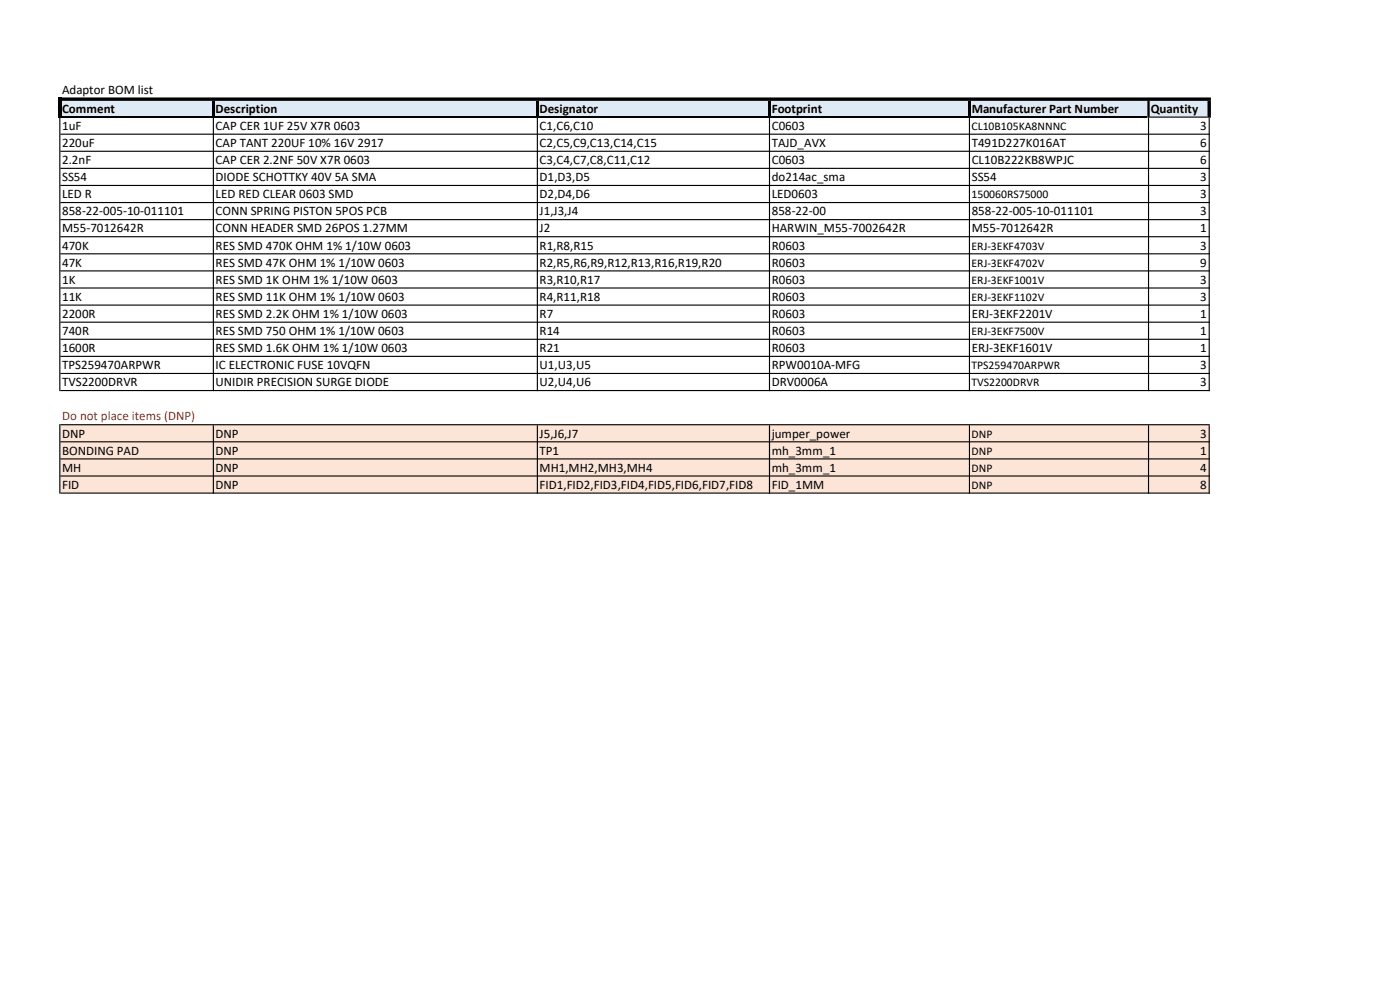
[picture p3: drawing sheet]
<svg xmlns="http://www.w3.org/2000/svg" width="420mm" height="297mm" viewBox="0 0 420 297" stroke-linecap="round" stroke-linejoin="round" font-family="sans-serif">
<defs><g id="words">
<g font-size="3.9">
<text x="18.6" y="28.1">Adaptor BOM list</text>
<text x="18.6" y="33.7">Comment</text>
<text x="64.7" y="33.7">Description</text>
<text x="161.9" y="33.7">Designator</text>
<text x="231.5" y="33.7">Footprint</text>
<text x="291.5" y="33.7">Manufacturer Part Number</text>
<text x="345.2" y="33.7">Quantity</text>
<text x="18.6" y="38.9">1uF</text>
<text x="64.7" y="38.9">CAP CER 1UF 25V X7R 0603</text>
<text x="161.9" y="38.9">C1,C6,C10</text>
<text x="231.5" y="38.9">C0603</text>
<text x="360.1" y="38.9">3</text>
<text x="18.6" y="44.1">220uF</text>
<text x="64.7" y="44.1">CAP TANT 220UF 10% 16V 2917</text>
<text x="161.9" y="44.1">C2,C5,C9,C13,C14,C15</text>
<text x="231.5" y="44.1">TAJD_AVX</text>
<text x="291.5" y="44.1">T491D227K016AT</text>
<text x="360.1" y="44.1">6</text>
<text x="18.6" y="49.2">2.2nF</text>
<text x="64.7" y="49.2">CAP CER 2.2NF 50V X7R 0603</text>
<text x="161.9" y="49.2">C3,C4,C7,C8,C11,C12</text>
<text x="231.5" y="49.2">C0603</text>
<text x="291.5" y="49.2">CL10B222KB8WPJC</text>
<text x="360.1" y="49.2">6</text>
<text x="18.6" y="54.3">SS54</text>
<text x="18.6" y="59.4">LED R</text>
<text x="64.7" y="54.3">DIODE SCHOTTKY 40V 5A SMA</text>
<text x="64.7" y="59.4">LED RED CLEAR 0603 SMD</text>
<text x="161.9" y="54.3">D1,D3,D5</text>
<text x="161.9" y="59.4">D2,D4,D6</text>
<text x="231.5" y="54.3">do214ac_sma</text>
<text x="231.5" y="59.4">LED0603</text>
<text x="291.5" y="54.3">SS54</text>
<text x="360.1" y="54.3">3</text>
<text x="360.1" y="59.4">3</text>
<text x="18.6" y="64.6">858-22-005-10-011101</text>
<text x="64.7" y="64.6">CONN SPRING PISTON 5POS PCB</text>
<text x="161.9" y="64.6">J1,J3,J4</text>
<text x="231.5" y="64.6">858-22-00</text>
<text x="291.5" y="64.6">858-22-005-10-011101</text>
<text x="360.1" y="64.6">3</text>
<text x="18.6" y="69.7">M55-7012642R</text>
<text x="64.7" y="69.7">CONN HEADER SMD 26POS 1.27MM</text>
<text x="161.9" y="69.7">J2</text>
<text x="231.5" y="69.7">HARWIN_M55-7002642R</text>
<text x="291.5" y="69.7">M55-7012642R</text>
<text x="360.1" y="69.7">1</text>
<text x="18.6" y="74.8">470K</text>
<text x="64.7" y="74.8">RES SMD 470K OHM 1% 1/10W 0603</text>
<text x="161.9" y="74.8">R1,R8,R15</text>
<text x="231.5" y="74.8">R0603</text>
<text x="360.1" y="74.8">3</text>
<text x="18.6" y="79.9">47K</text>
<text x="64.7" y="79.9">RES SMD 47K OHM 1% 1/10W 0603</text>
<text x="161.9" y="79.9">R2,R5,R6,R9,R12,R13,R16,R19,R20</text>
<text x="231.5" y="79.9">R0603</text>
<text x="360.1" y="79.9">9</text>
<text x="18.6" y="85">1K</text>
<text x="64.7" y="85">RES SMD 1K OHM 1% 1/10W 0603</text>
<text x="161.9" y="85">R3,R10,R17</text>
<text x="231.5" y="85">R0603</text>
<text x="360.1" y="85">3</text>
<text x="18.6" y="90.2">11K</text>
<text x="18.6" y="95.3">2200R</text>
<text x="64.7" y="90.2">RES SMD 11K OHM 1% 1/10W 0603</text>
<text x="64.7" y="95.3">RES SMD 2.2K OHM 1% 1/10W 0603</text>
<text x="161.9" y="90.2">R4,R11,R18</text>
<text x="161.9" y="95.3">R7</text>
<text x="231.5" y="90.2">R0603</text>
<text x="231.5" y="95.3">R0603</text>
<text x="291.5" y="95.3">ERJ-3EKF2201V</text>
<text x="360.1" y="90.2">3</text>
<text x="360.1" y="95.3">1</text>
<text x="18.6" y="100.4">740R</text>
<text x="64.7" y="100.4">RES SMD 750 OHM 1% 1/10W 0603</text>
<text x="161.9" y="100.4">R14</text>
<text x="231.5" y="100.4">R0603</text>
<text x="360.1" y="100.4">1</text>
<text x="18.6" y="105.5">1600R</text>
<text x="64.7" y="105.5">RES SMD 1.6K OHM 1% 1/10W 0603</text>
<text x="161.9" y="105.5">R21</text>
<text x="231.5" y="105.5">R0603</text>
<text x="291.5" y="105.5">ERJ-3EKF1601V</text>
<text x="360.1" y="105.5">1</text>
<text x="18.6" y="110.7">TPS259470ARPWR</text>
<text x="64.7" y="110.7">IC ELECTRONIC FUSE 10VQFN</text>
<text x="161.9" y="110.7">U1,U3,U5</text>
<text x="231.5" y="110.7">RPW0010A-MFG</text>
<text x="360.1" y="110.7">3</text>
<text x="18.6" y="115.8">TVS2200DRVR</text>
<text x="64.7" y="115.8">UNIDIR PRECISION SURGE DIODE</text>
<text x="161.9" y="115.8">U2,U4,U6</text>
<text x="231.5" y="115.8">DRV0006A</text>
<text x="360.1" y="115.8">3</text>
<text x="18.6" y="131.1">DNP</text>
<text x="64.7" y="131.1">DNP</text>
<text x="161.9" y="131.1">J5,J6,J7</text>
<text x="231.5" y="131.1">jumper_power</text>
<text x="360.1" y="131.1">3</text>
<text x="18.6" y="136.3">BONDING PAD</text>
<text x="64.7" y="136.3">DNP</text>
<text x="161.9" y="136.3">TP1</text>
<text x="231.5" y="136.3">mh_3mm_1</text>
<text x="360.1" y="136.3">1</text>
<text x="18.6" y="141.4">MH</text>
<text x="64.7" y="141.4">DNP</text>
<text x="161.9" y="141.4">MH1,MH2,MH3,MH4</text>
<text x="231.5" y="141.4">mh_3mm_1</text>
<text x="360.1" y="141.4">4</text>
<text x="18.6" y="146.5">FID</text>
<text x="64.7" y="146.5">DNP</text>
<text x="161.9" y="146.5">FID1,FID2,FID3,FID4,FID5,FID6,FID7,FID8</text>
<text x="231.5" y="146.5">FID_1MM</text>
<text x="360.1" y="146.5">8</text>
</g>
<text font-size="3.9" fill="#f00" x="18.6" y="126">Do not place items (DNP)</text>
<g font-size="3.5">
<text x="291.5" y="38.9">CL10B105KA8NNNC</text>
<text x="291.5" y="59.4">150060RS75000</text>
<text x="291.5" y="74.8">ERJ-3EKF4703V</text>
<text x="291.5" y="79.9">ERJ-3EKF4702V</text>
<text x="291.5" y="85">ERJ-3EKF1001V</text>
<text x="291.5" y="90.2">ERJ-3EKF1102V</text>
<text x="291.5" y="100.4">ERJ-3EKF7500V</text>
<text x="291.5" y="110.7">TPS259470ARPWR</text>
<text x="291.5" y="115.8">TVS2200DRVR</text>
<text x="291.5" y="131.1">DNP</text>
<text x="291.5" y="136.3">DNP</text>
<text x="291.5" y="141.4">DNP</text>
<text x="291.5" y="146.5">DNP</text>
</g>
</g></defs>
<path d="M18.1 29.7h344.7v5.4h-344.7z" fill="#deeaf6"/>
<path d="M18.1 127.3h344.7v20.5h-344.7z" fill="#fce4d6"/>
<path d="M17.4 29.2h1.1v6.1h-1.1zM63.7 30.2h.6v5.1h-.6zM160.9 30.2h.6v5.1h-.6zM230.5 30.2h.7v5.1h-.7zM290.5 30.2h.7v5.1h-.7z" fill="#000"/>
<path d="M18.5 35.1h45.2M64.3 35.1h96.6M161.5 35.1h69M231.2 35.1h59.3M291.2 35.1h53" fill="none" stroke="#000" stroke-width=".34"/>
<g fill="#000">
<path d="M344.2 30.2h.7v5.1h-.7zM362.2 30.2h1.1v5.1h-1.1zM17.8 35.3h.3v81.9h-.3zM63.8 35.3h.4v81.9h-.4zM161 35.3h.4v81.9h-.4zM230.7 35.3h.3v81.9h-.3zM290.7 35.3h.3v81.9h-.3z" fill-rule="evenodd"/>
<path d="M344.4 35.3h.3v81.9h-.3zM362.6 35.3h.3v81.9h-.3zM17.8 127.1h.3v20.9h-.3zM63.8 127.5h.4v20.5h-.4zM161 127.5h.4v20.5h-.4zM230.7 127.5h.3v20.5h-.3zM290.7 127.5h.3v20.5h-.3zM344.4 127.5h.3v20.5h-.3zM362.6 127.5h.3v20.5h-.3zM18.5 29.2h344.8v1h-344.8zM344.9 34.9h17.3v.4h-17.3z" fill-rule="evenodd"/>
<path d="M18.1 40h344.8v.4h-344.8zM18.1 45.2h344.8v.3h-344.8zM18.1 50.3h344.8v.3h-344.8zM18.1 55.4h344.8v.4h-344.8zM18.1 60.5h344.8v.4h-344.8zM18.1 65.7h344.8v.3h-344.8zM18.1 70.8h344.8v.3h-344.8zM18.1 75.9h344.8v.3h-344.8zM18.1 81h344.8v.4h-344.8zM18.1 86.1h344.8v.4h-344.8zM18.1 91.3h344.8v.3h-344.8zM18.1 96.4h344.8v.3h-344.8zM18.1 101.5h344.8v.4h-344.8zM18.1 106.6h344.8v.4h-344.8zM18.1 111.8h344.8v.3h-344.8zM18.1 116.9h344.8v.3h-344.8zM18.1 127.1h344.8v.4h-344.8zM18.1 132.2h344.8v.4h-344.8zM18.1 137.4h344.8v.3h-344.8zM18.1 142.5h344.8v.3h-344.8zM18.1 147.6h344.8v.4h-344.8z" fill-rule="evenodd"/>
</g>
<use href="#words"/>
</svg>
